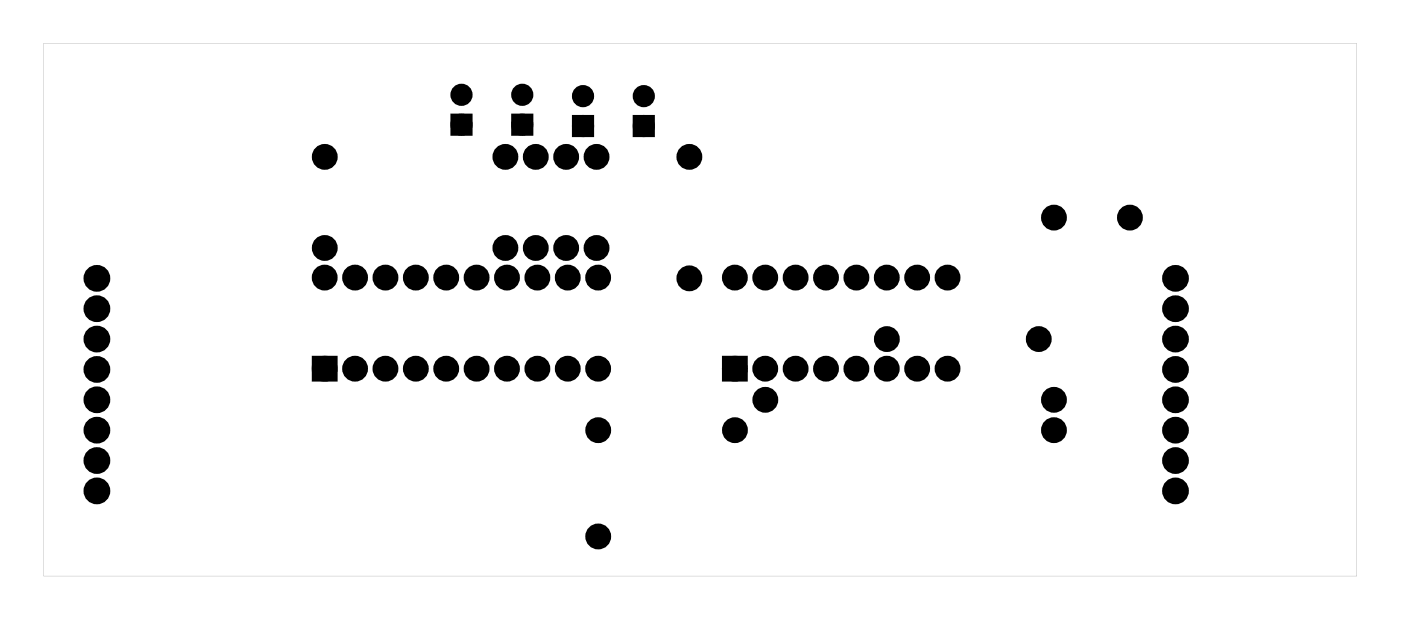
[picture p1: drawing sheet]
<svg xmlns="http://www.w3.org/2000/svg" width="117mm" height="52mm" viewBox="0 0 117 52" stroke-linecap="round" stroke-linejoin="round" font-family="sans-serif">
<g fill="#000">
<path d="M38 9.8h1.2v1.2h-1.2zM43.1 9.8h1.2v1.2h-1.2zM48.1 9.9h1.2v1.2h-1.2zM53.2 9.9h1.2v1.2h-1.2zM26.4 30.1h1.4v1.4h-1.4zM60.7 30.1h1.4v1.4h-1.4z"/>
<path d="M3.6 3.6h109.8v44.6h-109.8zM3.6 3.6v44.6h109.8v-44.6z"/>
</g>
<g fill="#000">
<circle cx="27.2" cy="13.1" r=".7"/>
<circle cx="38.6" cy="10.4" r=".6"/>
<circle cx="38.6" cy="7.9" r=".6"/>
<circle cx="42.3" cy="13.1" r=".7"/>
<circle cx="43.7" cy="10.4" r=".6"/>
<circle cx="43.7" cy="7.9" r=".6"/>
<circle cx="44.8" cy="13.1" r=".7"/>
<circle cx="47.3" cy="13.1" r=".7"/>
<circle cx="48.7" cy="10.5" r=".6"/>
<circle cx="48.7" cy="8" r=".6"/>
<circle cx="49.9" cy="13.1" r=".7"/>
<circle cx="53.8" cy="8" r=".6"/>
<circle cx="53.8" cy="10.5" r=".6"/>
<circle cx="57.6" cy="13.1" r=".7"/>
<circle cx="88.1" cy="18.2" r=".7"/>
<circle cx="94.5" cy="18.2" r=".7"/>
<circle cx="8.1" cy="38.5" r=".74"/>
<circle cx="8.1" cy="28.4" r=".74"/>
<circle cx="8.1" cy="25.8" r=".74"/>
<circle cx="8.1" cy="36" r=".74"/>
<circle cx="8.1" cy="30.9" r=".74"/>
<circle cx="8.1" cy="23.3" r=".74"/>
<circle cx="8.1" cy="33.4" r=".74"/>
<circle cx="27.1" cy="23.2" r=".7"/>
<circle cx="27.1" cy="30.8" r=".7"/>
<circle cx="27.2" cy="20.7" r=".7"/>
<circle cx="29.7" cy="23.2" r=".7"/>
<circle cx="29.7" cy="30.8" r=".7"/>
<circle cx="32.2" cy="23.2" r=".7"/>
<circle cx="32.2" cy="30.8" r=".7"/>
<circle cx="34.8" cy="23.2" r=".7"/>
<circle cx="34.8" cy="30.8" r=".7"/>
<circle cx="37.3" cy="23.2" r=".7"/>
<circle cx="37.3" cy="30.8" r=".7"/>
<circle cx="39.8" cy="23.2" r=".7"/>
<circle cx="39.8" cy="30.8" r=".7"/>
<circle cx="42.3" cy="20.7" r=".7"/>
<circle cx="42.4" cy="23.2" r=".7"/>
<circle cx="42.4" cy="30.8" r=".7"/>
<circle cx="44.8" cy="20.7" r=".7"/>
<circle cx="44.9" cy="23.2" r=".7"/>
<circle cx="44.9" cy="30.8" r=".7"/>
<circle cx="47.3" cy="20.7" r=".7"/>
<circle cx="47.5" cy="23.2" r=".7"/>
<circle cx="47.5" cy="30.8" r=".7"/>
<circle cx="49.9" cy="20.7" r=".7"/>
<circle cx="50" cy="23.2" r=".7"/>
<circle cx="50" cy="30.8" r=".7"/>
<circle cx="50" cy="36" r=".7"/>
<circle cx="57.6" cy="23.3" r=".7"/>
<circle cx="61.4" cy="23.2" r=".7"/>
<circle cx="61.4" cy="30.8" r=".7"/>
<circle cx="61.4" cy="36" r=".7"/>
<circle cx="64" cy="23.2" r=".7"/>
<circle cx="64" cy="30.8" r=".7"/>
<circle cx="64" cy="33.4" r=".7"/>
<circle cx="66.5" cy="23.2" r=".7"/>
<circle cx="66.5" cy="30.8" r=".7"/>
<circle cx="69.1" cy="23.2" r=".7"/>
<circle cx="69.1" cy="30.8" r=".7"/>
<circle cx="71.6" cy="23.2" r=".7"/>
<circle cx="71.6" cy="30.8" r=".7"/>
<circle cx="74.1" cy="23.2" r=".7"/>
<circle cx="74.1" cy="30.8" r=".7"/>
<circle cx="74.1" cy="28.4" r=".7"/>
<circle cx="76.7" cy="23.2" r=".7"/>
<circle cx="76.7" cy="30.8" r=".7"/>
<circle cx="79.2" cy="23.2" r=".7"/>
<circle cx="79.2" cy="30.8" r=".7"/>
<circle cx="86.8" cy="28.4" r=".7"/>
<circle cx="88.1" cy="33.4" r=".7"/>
<circle cx="88.1" cy="36" r=".7"/>
<circle cx="98.3" cy="38.5" r=".74"/>
<circle cx="98.3" cy="28.4" r=".74"/>
<circle cx="98.3" cy="33.4" r=".74"/>
<circle cx="98.3" cy="25.8" r=".74"/>
<circle cx="98.3" cy="36" r=".74"/>
<circle cx="98.3" cy="30.9" r=".74"/>
<circle cx="98.3" cy="23.3" r=".74"/>
<circle cx="8.1" cy="41.1" r=".74"/>
<circle cx="50" cy="44.9" r=".7"/>
<circle cx="98.3" cy="41.1" r=".74"/>
</g>
<g fill="none" stroke="#000" stroke-width=".76" stroke-linecap="butt">
<path d="M26.4 30.1h1.4v1.4h-1.4zM60.7 30.1h1.4v1.4h-1.4z"/>
<circle cx="27.2" cy="13.1" r=".7"/>
<circle cx="42.3" cy="13.1" r=".7"/>
<circle cx="44.8" cy="13.1" r=".7"/>
<circle cx="47.3" cy="13.1" r=".7"/>
<circle cx="49.9" cy="13.1" r=".7"/>
<circle cx="57.6" cy="13.1" r=".7"/>
<circle cx="88.1" cy="18.2" r=".7"/>
<circle cx="94.5" cy="18.2" r=".7"/>
<circle cx="8.1" cy="36" r=".74"/>
<circle cx="8.1" cy="25.8" r=".74"/>
<circle cx="8.1" cy="33.4" r=".74"/>
<circle cx="8.1" cy="23.3" r=".74"/>
<circle cx="8.1" cy="38.5" r=".74"/>
<circle cx="8.1" cy="28.4" r=".74"/>
<circle cx="8.1" cy="30.9" r=".74"/>
<circle cx="27.1" cy="23.2" r=".7"/>
<circle cx="27.1" cy="30.8" r=".7"/>
<circle cx="27.2" cy="20.7" r=".7"/>
<circle cx="29.7" cy="23.2" r=".7"/>
<circle cx="29.7" cy="30.8" r=".7"/>
<circle cx="32.2" cy="23.2" r=".7"/>
<circle cx="32.2" cy="30.8" r=".7"/>
<circle cx="34.8" cy="23.2" r=".7"/>
<circle cx="34.8" cy="30.8" r=".7"/>
<circle cx="37.3" cy="23.2" r=".7"/>
<circle cx="37.3" cy="30.8" r=".7"/>
<circle cx="39.8" cy="23.2" r=".7"/>
<circle cx="39.8" cy="30.8" r=".7"/>
<circle cx="42.3" cy="20.7" r=".7"/>
<circle cx="42.4" cy="23.2" r=".7"/>
<circle cx="42.4" cy="30.8" r=".7"/>
<circle cx="44.8" cy="20.7" r=".7"/>
<circle cx="44.9" cy="23.2" r=".7"/>
<circle cx="44.9" cy="30.8" r=".7"/>
<circle cx="47.3" cy="20.7" r=".7"/>
<circle cx="47.5" cy="23.2" r=".7"/>
<circle cx="47.5" cy="30.8" r=".7"/>
<circle cx="49.9" cy="20.7" r=".7"/>
<circle cx="50" cy="23.2" r=".7"/>
<circle cx="50" cy="30.8" r=".7"/>
<circle cx="50" cy="36" r=".7"/>
<circle cx="57.6" cy="23.3" r=".7"/>
<circle cx="61.4" cy="23.2" r=".7"/>
<circle cx="61.4" cy="30.8" r=".7"/>
<circle cx="61.4" cy="36" r=".7"/>
<circle cx="64" cy="23.2" r=".7"/>
<circle cx="64" cy="30.8" r=".7"/>
<circle cx="64" cy="33.4" r=".7"/>
<circle cx="66.5" cy="23.2" r=".7"/>
<circle cx="66.5" cy="30.8" r=".7"/>
<circle cx="69.1" cy="23.2" r=".7"/>
<circle cx="69.1" cy="30.8" r=".7"/>
<circle cx="71.6" cy="23.2" r=".7"/>
<circle cx="71.6" cy="30.8" r=".7"/>
<circle cx="74.1" cy="23.2" r=".7"/>
<circle cx="74.1" cy="30.8" r=".7"/>
<circle cx="74.1" cy="28.4" r=".7"/>
<circle cx="76.7" cy="23.2" r=".7"/>
<circle cx="76.7" cy="30.8" r=".7"/>
<circle cx="79.2" cy="23.2" r=".7"/>
<circle cx="79.2" cy="30.8" r=".7"/>
<circle cx="86.8" cy="28.4" r=".7"/>
<circle cx="88.1" cy="33.4" r=".7"/>
<circle cx="88.1" cy="36" r=".7"/>
<circle cx="98.3" cy="25.8" r=".74"/>
<circle cx="98.3" cy="23.3" r=".74"/>
<circle cx="98.3" cy="30.9" r=".74"/>
<circle cx="98.3" cy="28.4" r=".74"/>
<circle cx="98.3" cy="38.5" r=".74"/>
<circle cx="98.3" cy="33.4" r=".74"/>
<circle cx="98.3" cy="36" r=".74"/>
<circle cx="8.1" cy="41.1" r=".74"/>
<circle cx="50" cy="44.9" r=".7"/>
<circle cx="98.3" cy="41.1" r=".74"/>
</g>
<g fill="none" stroke="#000" stroke-width=".65" stroke-linecap="butt">
<path d="M38 9.8h1.2v1.2h-1.2zM43.1 9.8h1.2v1.2h-1.2zM48.1 9.9h1.2v1.2h-1.2zM53.2 9.9h1.2v1.2h-1.2z"/>
<circle cx="38.6" cy="10.4" r=".6"/>
<circle cx="38.6" cy="7.9" r=".6"/>
<circle cx="43.7" cy="10.4" r=".6"/>
<circle cx="43.7" cy="7.9" r=".6"/>
<circle cx="48.7" cy="10.5" r=".6"/>
<circle cx="48.7" cy="8" r=".6"/>
<circle cx="53.8" cy="10.5" r=".6"/>
<circle cx="53.8" cy="8" r=".6"/>
</g>
</svg>
